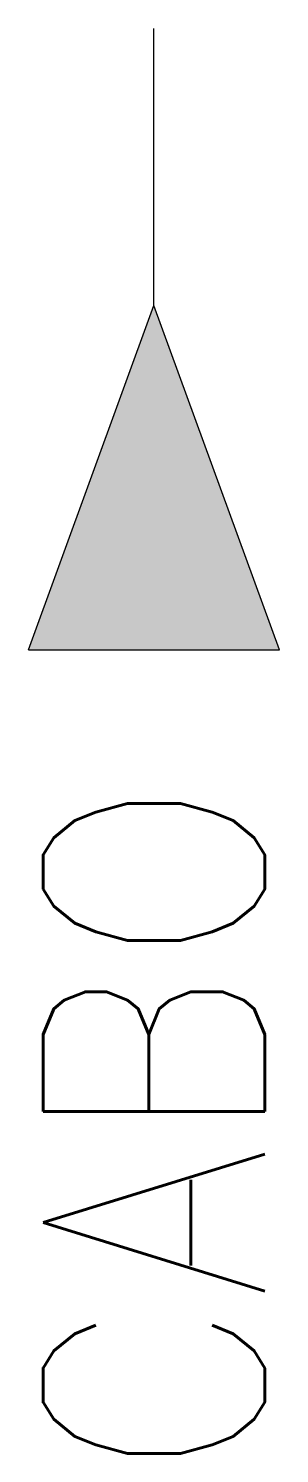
# Model space of a CAD drawing. Extents: x 97.3 to 99.1, y 217.1 to 227.3.
import ezdxf
from ezdxf.enums import TextEntityAlignment as Align

# ---------------------------------------------------------------- set-up
doc = ezdxf.new("R2010")
doc.units = 0
doc.header["$MEASUREMENT"] = 0
doc.layers.get('0').update_dxf_attribs({"linetype": 'CONTINUOUS'})
doc.styles.add('ROMANS', font='romans')

msp = doc.modelspace()

# ---------------------------------------------------------------- linework, layer by layer
at = {"color": 7}
for p, q in [((98.181, 225.343), (98.181, 227.343)), ((97.275, 222.859), (98.181, 225.343)), ((99.087, 222.859), (98.181, 225.343)), ((97.275, 222.859), (99.087, 222.859))]:
    msp.add_line(p, q, dxfattribs=at)
msp.add_solid([(98.181, 225.343), (97.275, 222.859), (99.087, 222.859)], dxfattribs=at)

# ---------------------------------------------------------------- texts
at = {"color": 7, "lineweight": -3, "style": 'ROMANS', "width": 0.9}
msp.add_attdef('CABO', text='', height=1.6, rotation=90, dxfattribs=at).set_placement((98.181, 221.935), align=Align.MIDDLE_RIGHT)

doc.saveas('drawing.dxf')
